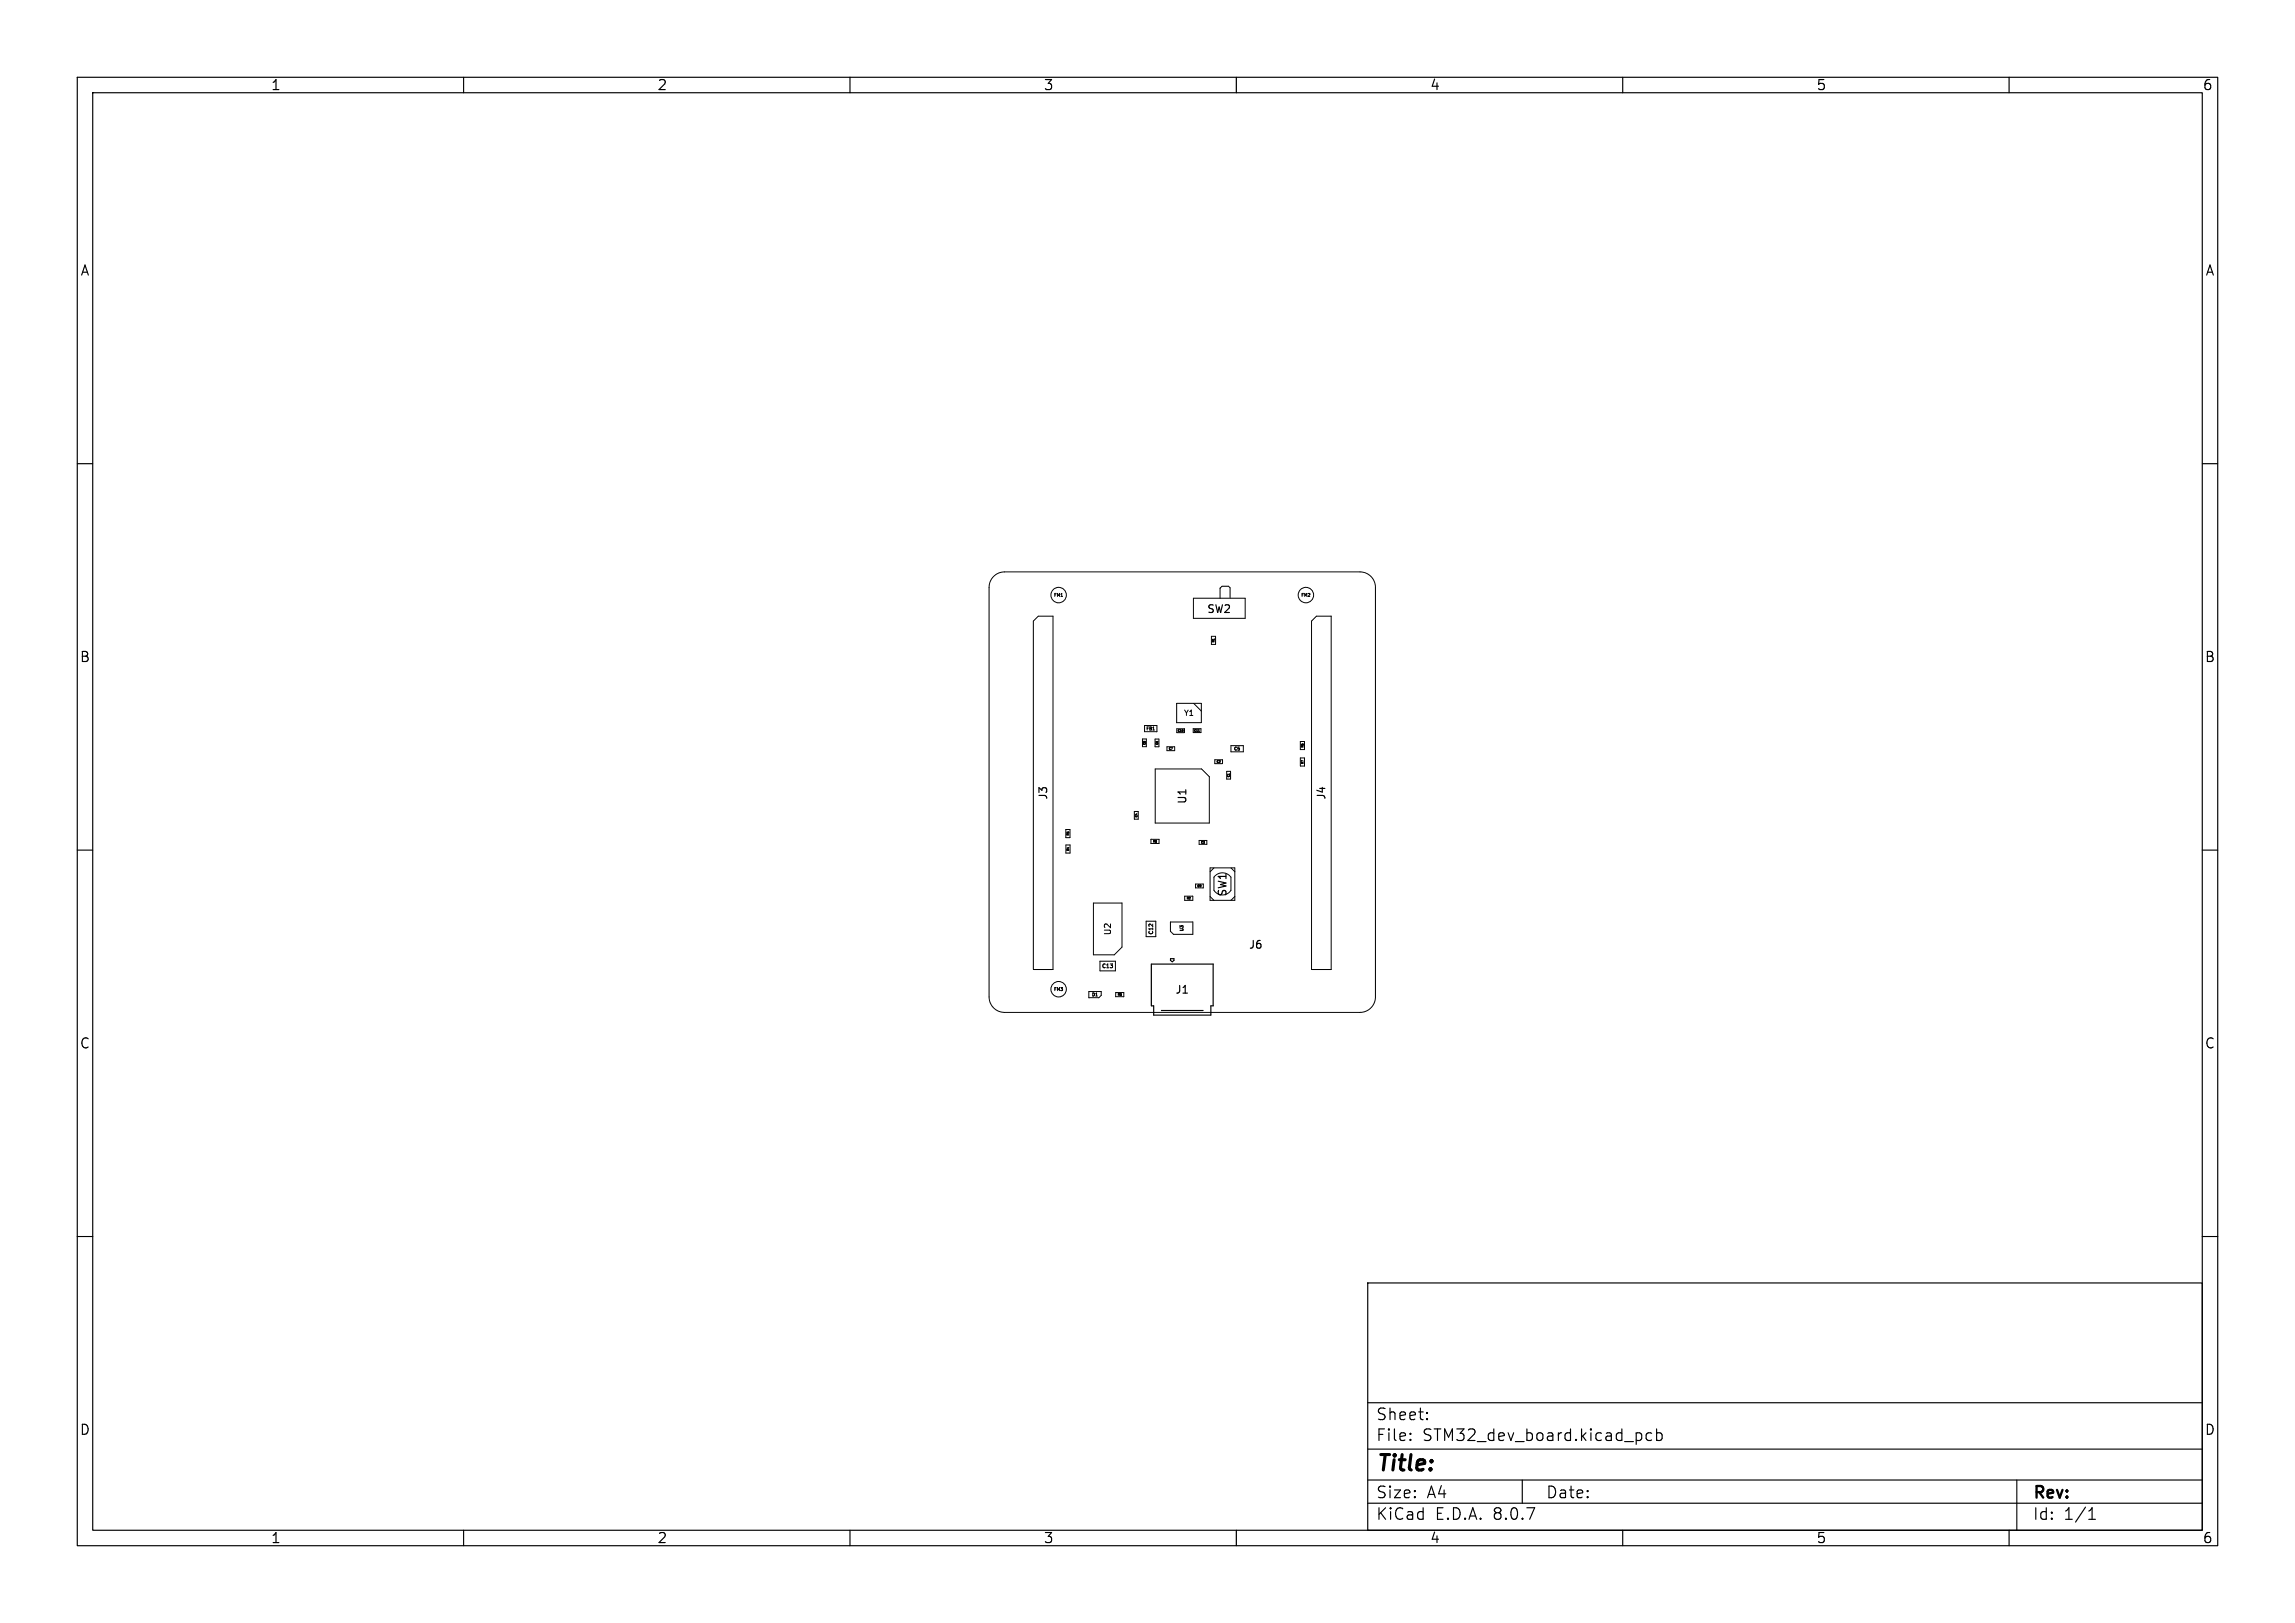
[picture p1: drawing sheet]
<svg xmlns="http://www.w3.org/2000/svg" width="297mm" height="210mm" viewBox="0 0 297 210" stroke-linecap="round" stroke-linejoin="round" font-family="sans-serif">
<defs><g id="words">
<text font-size="2.8" x="178" y="190.9">Title:</text>
<g font-size="2.1">
<text x="178" y="184">Sheet:</text>
<text x="178" y="186.7">File:</text>
<text x="184.1" y="186.7">STM32_dev_board.kicad_pcb</text>
<text x="178" y="196.9">KiCad</text>
<text x="178" y="194.1">Size:</text>
<text x="184.7" y="194.1">A4</text>
<text x="185.7" y="196.9">E.D.A.</text>
<text x="193.3" y="196.9">8.0.7</text>
<text x="200" y="194.1">Date:</text>
<text x="263" y="194.3">Rev:</text>
<text x="263" y="196.9">Id:</text>
<text x="267.1" y="196.9">1/1</text>
</g>
<g font-size="1.8">
<text x="35" y="11.9">1</text>
<text x="85" y="11.9">2</text>
<text x="135" y="11.9">3</text>
<text x="185" y="11.9">4</text>
<text x="235" y="11.9">5</text>
<text x="285" y="11.9">6</text>
<text x="10.3" y="35.9">A</text>
<text x="285.4" y="35.9">A</text>
<text x="10.3" y="85.9">B</text>
<text x="285.3" y="85.9">B</text>
<text x="10.3" y="135.9">C</text>
<text x="285.3" y="135.9">C</text>
<text x="10.3" y="185.9">D</text>
<text x="285.3" y="185.9">D</text>
<text x="35" y="199.9">1</text>
<text x="85" y="199.9">2</text>
<text x="135" y="199.9">3</text>
<text x="185" y="199.9">4</text>
<text x="235" y="199.9">5</text>
<text x="285" y="199.9">6</text>
</g>
<g font-size="1.4">
<text x="156.1" y="79.5">SW2</text>
<text x="135.7" y="103.6" transform="rotate(-90 135.7 103.6)">J3</text>
<text x="153.7" y="104.1" transform="rotate(-90 153.7 104.1)">U1</text>
<text x="171.7" y="103.6" transform="rotate(-90 171.7 103.6)">J4</text>
<text x="158.9" y="116.1" transform="rotate(-90 158.9 116.1)">SW1</text>
<text x="161.5" y="123">J6</text>
<text x="152" y="128.8">J1</text>
</g>
<text font-size="1.1" x="143.9" y="121.1" transform="rotate(-90 143.9 121.1)">U2</text>
<text font-size="1" x="153.1" y="92.8">Y1</text>
<g font-size=".7">
<text x="142.6" y="125.4">C13</text>
<text x="149.3" y="121" transform="rotate(-90 149.3 121)">C12</text>
</g>
<g font-size=".6">
<text x="136.4" y="77.3">FM1</text>
<text x="168.4" y="77.3">FM2</text>
<text x="148.3" y="94.6">FB1</text>
<text x="159.7" y="97.2">C5</text>
<text x="153.2" y="120.6" transform="rotate(-90 153.2 120.6)">U3</text>
<text x="136.4" y="128.3">FM3</text>
<text x="141.3" y="129">D1</text>
</g>
<g font-size=".4">
<text x="157.2" y="83.1" transform="rotate(-90 157.2 83.1)">R1</text>
<text x="168.7" y="98.9" transform="rotate(-90 168.7 98.9)">R7</text>
<text x="168.7" y="96.8" transform="rotate(-90 168.7 96.8)">R6</text>
<text x="138.4" y="108.1" transform="rotate(-90 138.4 108.1)">R5</text>
<text x="138.4" y="110.1" transform="rotate(-90 138.4 110.1)">R4</text>
<text x="149.2" y="109.1">R8</text>
<text x="153.6" y="116.4">R2</text>
<text x="144.6" y="128.9">R3</text>
</g>
<g font-size=".3">
<text x="152.4" y="94.7">C10</text>
<text x="154.5" y="94.7">C11</text>
<text x="148.3" y="96.4" transform="rotate(-90 148.3 96.4)">C8</text>
<text x="149.9" y="96.4" transform="rotate(-90 149.9 96.4)">C6</text>
<text x="151.2" y="97.1">C7</text>
<text x="157.4" y="98.7">C2</text>
<text x="159.2" y="100.6" transform="rotate(-90 159.2 100.6)">C1</text>
<text x="147.2" y="105.8" transform="rotate(-90 147.2 105.8)">C4</text>
<text x="155.4" y="109.2">C3</text>
<text x="154.9" y="114.8">C9</text>
</g>
</g></defs>
<g fill="none" stroke="#000" stroke-width=".15">
<path d="M10 10h277v190h-277zM12 12h273v186h-273zM60 10v2M110 10v2M160 10v2M210 10v2M260 10v2M10 60h2M285 60h2M10 110h2M285 110h2M149 124.8h8v5.4h-.3v1.2h-7.4v-1.2h-.3z"/>
<path d="M150.3 130.8h5.4M151.5 124.1h.4v.2l-.2 .2-.2-.2zM10 160h2M177 166h108v32h-108zM285 160h2M60 198v2M110 198v2M160 198v2M177 194.5h108M177 191.5h108M177 187.5h108M177 181.5h108"/>
<path d="M182.5 186.3h.1l-.1 .1M182.5 186.3v.1M182.5 185.5v.1M182.5 185.5h.1l-.1 .1M184.7 183.6v.1M184.7 183.6h-.1l.1 .1M184.7 182.8v.1M184.7 182.8h-.1l.1 .1M197 191.5v3M210 198v2M213.7 185.5l-.4-.1-.3 .3v.4l.2 .2 .1 .1 .4-.1M214.4 185.5l.4-.1 .3 .3v.4l-.1 .2-.2 .1-.4-.1"/>
<path d="M214.4 184.9v1.5M260 198v2M261 191.5v6.5M270.3 196.6h.9M270.3 195.5l.4-.4v1.5"/>
</g>
<g fill="none" stroke="#000" stroke-width=".13">
<path d="M128.6 74.6a2 2 0 0 1 1.4-.6h46a2 2 0 0 1 2 2v53a2 2 0 0 1-2 2h-46a2 2 0 0 1-2-2v-53a2 2 0 0 1 .6-1.4zM154.4 77.4h6.7v2.6h-6.7zM159.2 77.4v-1.3l-.2-.2h-.9l-.2 .2v1.3M133.7 80.4l.7-.7h1.9v45.8h-2.6zM147.8 95.6h.5v1h-.5zM148.1 93.9h1.6v.8h-1.6zM149.5 95.6h.5v1h-.5zM149.5 99.5h6l1 1v6h-7zM151 96.6h1v.5h-1zM152.3 91h3.2v2.5h-3.2zM152.3 94.3h1v.5h-1zM154.4 94.3h1v.5h-1z"/>
<path d="M154.5 91l1 1M155.1 94.7h.1M156.8 82.3h.5v1.1h-.5zM157.2 98.3h1v.5h-1zM158.7 99.8h.6v1h-.6zM159.3 96.5h1.6v.8h-1.6zM168.3 95.9h.5v1.1h-.5zM168.3 98.1h.5v1h-.5zM169.7 80.4l.7-.7h1.9v45.8h-2.6zM137.9 107.3h.6v1.1h-.6zM137.9 109.3h.6v1.1h-.6zM141.5 116.9h3.7v5.7l-1 1h-2.7z"/>
<path d="M146.8 105h.5v1h-.5zM148.3 119.2h1.3v2h-1.3zM148.9 108.6h1.1v.5h-1.1zM151.5 119.3h2.9v1.6h-2.5l-.4-.4zM153.3 116h1.1v.5h-1.1zM154.7 114.4h1v.5h-1zM155.2 108.8h1v.5h-1zM156.6 112.3h3.2v4.2h-3.2zM156.6 116l.5 .5M157.1 112.3l-.5 .5M159.3 113.5a1.36 1.36 0 0 0-2.2 0v1.7a1.3 1.3 0 0 0 2.2 0M159.3 112.3l.5 .5"/>
<path d="M159.8 116l-.5 .5M140.9 128.3h1.6v.5l-.3 .3h-1.3zM142.4 124.4h1.9v1.2h-1.9zM144.4 128.4h1v.6h-1z"/>
<circle cx="137" cy="77" r="1"/>
<circle cx="169" cy="77" r="1"/>
<circle cx="137" cy="128" r="1"/>
</g>
<use href="#words"/>
</svg>
